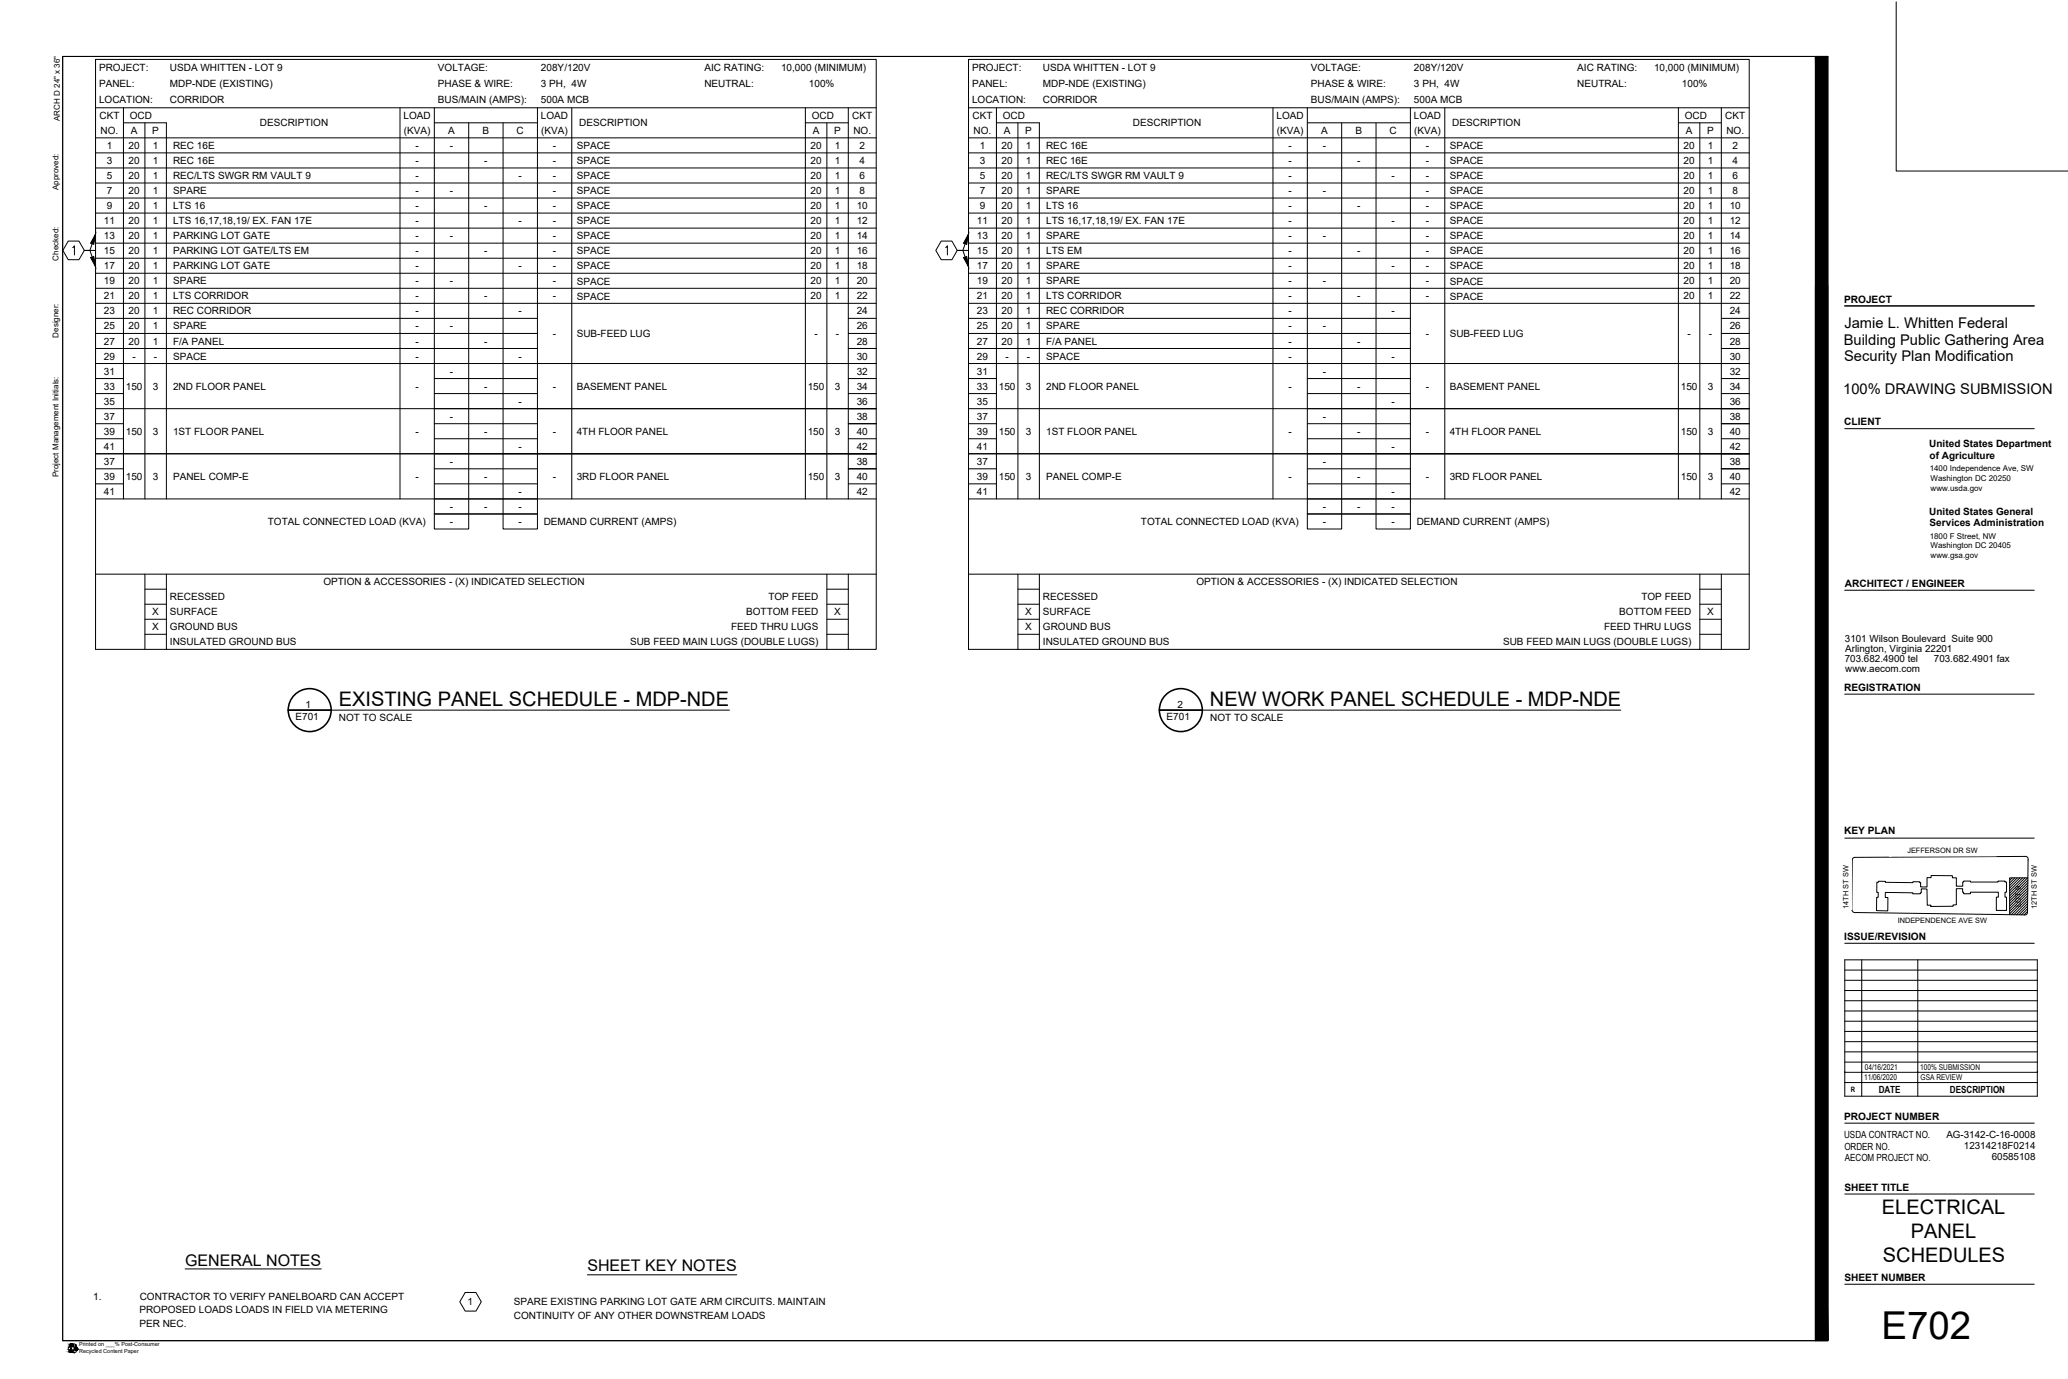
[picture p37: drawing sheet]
<svg xmlns="http://www.w3.org/2000/svg" width="914mm" height="610mm" viewBox="0 0 914 610" stroke-linecap="round" stroke-linejoin="round" font-family="sans-serif">
<defs><g id="words">
<text font-size="17" x="831.9" y="592.1">E702</text>
<g font-size="8.8">
<text x="149.8" y="312.1">EXISTING PANEL SCHEDULE - MDP-NDE</text>
<text x="535" y="312.1">NEW WORK PANEL SCHEDULE - MDP-NDE</text>
<text x="832.1" y="536.5">ELECTRICAL</text>
<text x="844.9" y="547.1">PANEL</text>
<text x="832.6" y="557.7">SCHEDULES</text>
</g>
<g font-size="7.1">
<text x="81.9" y="559.5">GENERAL NOTES</text>
<text x="259.7" y="562">SHEET KEY NOTES</text>
</g>
<g font-size="6.5">
<text x="815.5" y="145">Jamie L. Whitten Federal</text>
<text x="815.2" y="152.3">Building Public Gathering Area</text>
<text x="815.4" y="159.6">Security Plan Modification</text>
<text x="815" y="174.2">100% DRAWING SUBMISSION</text>
</g>
<g font-size="4.5">
<text x="815.4" y="133.8">PROJECT</text>
<text x="815.5" y="188">CLIENT</text>
<text x="815.7" y="259.4">ARCHITECT / ENGINEER</text>
<text x="815.4" y="305.4">REGISTRATION</text>
<text x="815.4" y="368.9">KEY PLAN</text>
<text x="815.5" y="415.5">ISSUE/REVISION</text>
<text x="815.4" y="495">PROJECT NUMBER</text>
<text x="815.5" y="526.3">SHEET TITLE</text>
<text x="815.5" y="566.2">SHEET NUMBER</text>
</g>
<g font-size="4.4">
<text x="43.8" y="31.4">PROJECT:</text>
<text x="75.1" y="31.4">USDA WHITTEN - LOT 9</text>
<text x="193.6" y="31.4">VOLTAGE:</text>
<text x="239.2" y="31.4">208Y/120V</text>
<text x="311.4" y="31.4">AIC RATING:</text>
<text x="345.3" y="31.4">10,000 (MINIMUM)</text>
<text x="429.8" y="31.4">PROJECT:</text>
<text x="461.2" y="31.4">USDA WHITTEN - LOT 9</text>
<text x="579.6" y="31.4">VOLTAGE:</text>
<text x="625.2" y="31.4">208Y/120V</text>
<text x="697.4" y="31.4">AIC RATING:</text>
<text x="731.4" y="31.4">10,000 (MINIMUM)</text>
<text x="43.8" y="38.5">PANEL:</text>
<text x="75.1" y="38.5">MDP-NDE (EXISTING)</text>
<text x="193.6" y="38.5">PHASE &amp; WIRE:</text>
<text x="239.2" y="38.5">3 PH, 4W</text>
<text x="311.4" y="38.5">NEUTRAL:</text>
<text x="357.7" y="38.5">100%</text>
<text x="429.8" y="38.5">PANEL:</text>
<text x="461.2" y="38.5">MDP-NDE (EXISTING)</text>
<text x="579.6" y="38.5">PHASE &amp; WIRE:</text>
<text x="625.2" y="38.5">3 PH, 4W</text>
<text x="697.4" y="38.5">NEUTRAL:</text>
<text x="743.7" y="38.5">100%</text>
<text x="43.8" y="45.7">LOCATION:</text>
<text x="75.1" y="45.7">CORRIDOR</text>
<text x="193.6" y="45.7">BUS/MAIN (AMPS):</text>
<text x="239.2" y="45.7">500A MCB</text>
<text x="429.8" y="45.7">LOCATION:</text>
<text x="461.2" y="45.7">CORRIDOR</text>
<text x="579.6" y="45.7">BUS/MAIN (AMPS):</text>
<text x="625.2" y="45.7">500A MCB</text>
<text x="44" y="52.6">CKT</text>
<text x="57.4" y="52.6">OCD</text>
<text x="178.4" y="52.6">LOAD</text>
<text x="239.2" y="52.6">LOAD</text>
<text x="358.9" y="52.6">OCD</text>
<text x="376.9" y="52.6">CKT</text>
<text x="430" y="52.6">CKT</text>
<text x="443.4" y="52.6">OCD</text>
<text x="564.4" y="52.6">LOAD</text>
<text x="625.2" y="52.6">LOAD</text>
<text x="744.9" y="52.6">OCD</text>
<text x="762.8" y="52.6">CKT</text>
<text x="44.5" y="59.2">NO.</text>
<text x="57.8" y="59.2">A</text>
<text x="67.4" y="59.2">P</text>
<text x="115" y="55.9">DESCRIPTION</text>
<text x="178.6" y="59.2">(KVA)</text>
<text x="198.2" y="59.2">A</text>
<text x="213.4" y="59.2">B</text>
<text x="228.4" y="59.2">C</text>
<text x="239.3" y="59.2">(KVA)</text>
<text x="256.1" y="55.9">DESCRIPTION</text>
<text x="359.4" y="59.2">A</text>
<text x="368.9" y="59.2">P</text>
<text x="377.3" y="59.2">NO.</text>
<text x="430.5" y="59.2">NO.</text>
<text x="443.9" y="59.2">A</text>
<text x="453.3" y="59.2">P</text>
<text x="501" y="55.9">DESCRIPTION</text>
<text x="564.6" y="59.2">(KVA)</text>
<text x="584.2" y="59.2">A</text>
<text x="599.4" y="59.2">B</text>
<text x="614.4" y="59.2">C</text>
<text x="625.3" y="59.2">(KVA)</text>
<text x="642.1" y="55.9">DESCRIPTION</text>
<text x="745.4" y="59.2">A</text>
<text x="754.9" y="59.2">P</text>
<text x="763.3" y="59.2">NO.</text>
<text x="47.2" y="65.8">1</text>
<text x="56.9" y="65.8">20</text>
<text x="67.6" y="65.8">1</text>
<text x="76.5" y="65.8">REC 16E</text>
<text x="183.7" y="65.8">-</text>
<text x="198.9" y="65.8">-</text>
<text x="244.5" y="65.8">-</text>
<text x="255" y="66">SPACE</text>
<text x="358.4" y="65.8">20</text>
<text x="369.1" y="65.8">1</text>
<text x="380" y="65.8">2</text>
<text x="433.2" y="65.8">1</text>
<text x="442.9" y="65.8">20</text>
<text x="453.6" y="65.8">1</text>
<text x="462.6" y="65.8">REC 16E</text>
<text x="569.7" y="65.8">-</text>
<text x="584.9" y="65.8">-</text>
<text x="630.5" y="65.8">-</text>
<text x="641" y="66">SPACE</text>
<text x="744.4" y="65.8">20</text>
<text x="755.1" y="65.8">1</text>
<text x="766" y="65.8">2</text>
<text x="47.2" y="72.5">3</text>
<text x="56.9" y="72.5">20</text>
<text x="67.6" y="72.5">1</text>
<text x="76.5" y="72.5">REC 16E</text>
<text x="183.7" y="72.5">-</text>
<text x="214.1" y="72.5">-</text>
<text x="244.5" y="72.5">-</text>
<text x="255" y="72.5">SPACE</text>
<text x="358.4" y="72.5">20</text>
<text x="369.1" y="72.5">1</text>
<text x="380" y="72.5">4</text>
<text x="433.2" y="72.5">3</text>
<text x="442.9" y="72.5">20</text>
<text x="453.6" y="72.5">1</text>
<text x="462.6" y="72.5">REC 16E</text>
<text x="569.7" y="72.5">-</text>
<text x="600.1" y="72.5">-</text>
<text x="630.5" y="72.5">-</text>
<text x="641" y="72.5">SPACE</text>
<text x="744.4" y="72.5">20</text>
<text x="755.1" y="72.5">1</text>
<text x="766" y="72.5">4</text>
<text x="47.2" y="79.1">5</text>
<text x="56.9" y="79.1">20</text>
<text x="67.6" y="79.1">1</text>
<text x="76.5" y="79.1">REC/LTS SWGR RM VAULT 9</text>
<text x="183.7" y="79.1">-</text>
<text x="229.3" y="79.1">-</text>
<text x="244.5" y="79.1">-</text>
<text x="255" y="79.2">SPACE</text>
<text x="358.4" y="79.1">20</text>
<text x="369.1" y="79.1">1</text>
<text x="380" y="79.1">6</text>
<text x="433.2" y="79.1">5</text>
<text x="442.9" y="79.1">20</text>
<text x="453.6" y="79.1">1</text>
<text x="462.6" y="79.1">REC/LTS SWGR RM VAULT 9</text>
<text x="569.7" y="79.1">-</text>
<text x="615.3" y="79.1">-</text>
<text x="630.5" y="79.1">-</text>
<text x="641" y="79.2">SPACE</text>
<text x="744.4" y="79.1">20</text>
<text x="755.1" y="79.1">1</text>
<text x="766" y="79.1">6</text>
<text x="47.2" y="85.8">7</text>
<text x="56.9" y="85.8">20</text>
<text x="67.6" y="85.8">1</text>
<text x="76.5" y="85.8">SPARE</text>
<text x="183.7" y="85.8">-</text>
<text x="198.9" y="85.8">-</text>
<text x="244.5" y="85.8">-</text>
<text x="255" y="85.9">SPACE</text>
<text x="358.4" y="85.8">20</text>
<text x="369.1" y="85.8">1</text>
<text x="380" y="85.8">8</text>
<text x="433.2" y="85.8">7</text>
<text x="442.9" y="85.8">20</text>
<text x="453.6" y="85.8">1</text>
<text x="462.6" y="85.8">SPARE</text>
<text x="569.7" y="85.8">-</text>
<text x="584.9" y="85.8">-</text>
<text x="630.5" y="85.8">-</text>
<text x="641" y="85.9">SPACE</text>
<text x="744.4" y="85.8">20</text>
<text x="755.1" y="85.8">1</text>
<text x="766" y="85.8">8</text>
<text x="47.2" y="92.5">9</text>
<text x="56.9" y="92.5">20</text>
<text x="67.6" y="92.5">1</text>
<text x="76.5" y="92.5">LTS 16</text>
<text x="183.7" y="92.5">-</text>
<text x="214.1" y="92.5">-</text>
<text x="244.5" y="92.5">-</text>
<text x="255" y="92.5">SPACE</text>
<text x="358.4" y="92.5">20</text>
<text x="369.1" y="92.5">1</text>
<text x="378.8" y="92.5">10</text>
<text x="433.2" y="92.5">9</text>
<text x="442.9" y="92.5">20</text>
<text x="453.6" y="92.5">1</text>
<text x="462.6" y="92.5">LTS 16</text>
<text x="569.7" y="92.5">-</text>
<text x="600.1" y="92.5">-</text>
<text x="630.5" y="92.5">-</text>
<text x="641" y="92.5">SPACE</text>
<text x="744.4" y="92.5">20</text>
<text x="755.1" y="92.5">1</text>
<text x="764.8" y="92.5">10</text>
<text x="46" y="99.1">11</text>
<text x="56.9" y="99.1">20</text>
<text x="67.6" y="99.1">1</text>
<text x="76.5" y="99.1">LTS 16,17,18,19/ EX. FAN 17E</text>
<text x="183.7" y="99.1">-</text>
<text x="229.3" y="99.1">-</text>
<text x="244.5" y="99.1">-</text>
<text x="255" y="99.2">SPACE</text>
<text x="358.4" y="99.1">20</text>
<text x="369.1" y="99.1">1</text>
<text x="378.8" y="99.1">12</text>
<text x="431.9" y="99.1">11</text>
<text x="442.9" y="99.1">20</text>
<text x="453.6" y="99.1">1</text>
<text x="462.6" y="99.1">LTS 16,17,18,19/ EX. FAN 17E</text>
<text x="569.7" y="99.1">-</text>
<text x="615.3" y="99.1">-</text>
<text x="630.5" y="99.1">-</text>
<text x="641" y="99.2">SPACE</text>
<text x="744.4" y="99.1">20</text>
<text x="755.1" y="99.1">1</text>
<text x="764.8" y="99.1">12</text>
<text x="46" y="105.7">13</text>
<text x="56.9" y="105.7">20</text>
<text x="67.6" y="105.7">1</text>
<text x="76.5" y="105.7">PARKING LOT GATE</text>
<text x="183.7" y="105.7">-</text>
<text x="198.9" y="105.7">-</text>
<text x="244.5" y="105.7">-</text>
<text x="255" y="105.8">SPACE</text>
<text x="358.4" y="105.7">20</text>
<text x="369.1" y="105.7">1</text>
<text x="378.8" y="105.7">14</text>
<text x="431.9" y="105.7">13</text>
<text x="442.9" y="105.7">20</text>
<text x="453.6" y="105.7">1</text>
<text x="462.6" y="105.7">SPARE</text>
<text x="569.7" y="105.7">-</text>
<text x="584.9" y="105.7">-</text>
<text x="630.5" y="105.7">-</text>
<text x="641" y="105.8">SPACE</text>
<text x="744.4" y="105.7">20</text>
<text x="755.1" y="105.7">1</text>
<text x="764.8" y="105.7">14</text>
<text x="46" y="112.4">15</text>
<text x="56.9" y="112.4">20</text>
<text x="67.6" y="112.4">1</text>
<text x="76.5" y="112.4">PARKING LOT GATE/LTS EM</text>
<text x="183.7" y="112.4">-</text>
<text x="214.1" y="112.4">-</text>
<text x="244.5" y="112.4">-</text>
<text x="255" y="112.5">SPACE</text>
<text x="358.4" y="112.4">20</text>
<text x="369.1" y="112.4">1</text>
<text x="378.8" y="112.4">16</text>
<text x="431.9" y="112.4">15</text>
<text x="442.9" y="112.4">20</text>
<text x="453.6" y="112.4">1</text>
<text x="462.6" y="112.4">LTS EM</text>
<text x="569.7" y="112.4">-</text>
<text x="600.1" y="112.4">-</text>
<text x="630.5" y="112.4">-</text>
<text x="641" y="112.5">SPACE</text>
<text x="744.4" y="112.4">20</text>
<text x="755.1" y="112.4">1</text>
<text x="764.8" y="112.4">16</text>
<text x="46" y="119.1">17</text>
<text x="56.9" y="119.1">20</text>
<text x="67.6" y="119.1">1</text>
<text x="76.5" y="119.1">PARKING LOT GATE</text>
<text x="183.7" y="119.1">-</text>
<text x="229.3" y="119.1">-</text>
<text x="244.5" y="119.1">-</text>
<text x="255" y="119.1">SPACE</text>
<text x="358.4" y="119.1">20</text>
<text x="369.1" y="119.1">1</text>
<text x="378.8" y="119.1">18</text>
<text x="431.9" y="119.1">17</text>
<text x="442.9" y="119.1">20</text>
<text x="453.6" y="119.1">1</text>
<text x="462.6" y="119.1">SPARE</text>
<text x="569.7" y="119.1">-</text>
<text x="615.3" y="119.1">-</text>
<text x="630.5" y="119.1">-</text>
<text x="641" y="119.1">SPACE</text>
<text x="744.4" y="119.1">20</text>
<text x="755.1" y="119.1">1</text>
<text x="764.8" y="119.1">18</text>
<text x="46" y="125.7">19</text>
<text x="56.9" y="125.7">20</text>
<text x="67.6" y="125.7">1</text>
<text x="76.5" y="125.7">SPARE</text>
<text x="183.7" y="125.7">-</text>
<text x="198.9" y="125.7">-</text>
<text x="244.5" y="125.7">-</text>
<text x="255" y="125.8">SPACE</text>
<text x="358.4" y="125.7">20</text>
<text x="369.1" y="125.7">1</text>
<text x="378.8" y="125.7">20</text>
<text x="431.9" y="125.7">19</text>
<text x="442.9" y="125.7">20</text>
<text x="453.6" y="125.7">1</text>
<text x="462.6" y="125.7">SPARE</text>
<text x="569.7" y="125.7">-</text>
<text x="584.9" y="125.7">-</text>
<text x="630.5" y="125.7">-</text>
<text x="641" y="125.8">SPACE</text>
<text x="744.4" y="125.7">20</text>
<text x="755.1" y="125.7">1</text>
<text x="764.8" y="125.7">20</text>
<text x="46" y="132.4">21</text>
<text x="56.9" y="132.4">20</text>
<text x="67.6" y="132.4">1</text>
<text x="76.5" y="132.4">LTS CORRIDOR</text>
<text x="183.7" y="132.4">-</text>
<text x="214.1" y="132.4">-</text>
<text x="244.5" y="132.4">-</text>
<text x="255" y="132.4">SPACE</text>
<text x="358.4" y="132.4">20</text>
<text x="369.1" y="132.4">1</text>
<text x="378.8" y="132.4">22</text>
<text x="431.9" y="132.4">21</text>
<text x="442.9" y="132.4">20</text>
<text x="453.6" y="132.4">1</text>
<text x="462.6" y="132.4">LTS CORRIDOR</text>
<text x="569.7" y="132.4">-</text>
<text x="600.1" y="132.4">-</text>
<text x="630.5" y="132.4">-</text>
<text x="641" y="132.4">SPACE</text>
<text x="744.4" y="132.4">20</text>
<text x="755.1" y="132.4">1</text>
<text x="764.8" y="132.4">22</text>
<text x="46" y="139">23</text>
<text x="56.9" y="139">20</text>
<text x="67.6" y="139">1</text>
<text x="76.5" y="139">REC CORRIDOR</text>
<text x="183.7" y="139">-</text>
<text x="229.3" y="139">-</text>
<text x="378.8" y="139">24</text>
<text x="431.9" y="139">23</text>
<text x="442.9" y="139">20</text>
<text x="453.6" y="139">1</text>
<text x="462.6" y="139">REC CORRIDOR</text>
<text x="569.7" y="139">-</text>
<text x="615.3" y="139">-</text>
<text x="764.8" y="139">24</text>
<text x="46" y="145.6">25</text>
<text x="56.9" y="145.6">20</text>
<text x="67.6" y="145.6">1</text>
<text x="76.5" y="145.6">SPARE</text>
<text x="183.7" y="145.6">-</text>
<text x="198.9" y="145.6">-</text>
<text x="244.5" y="149">-</text>
<text x="255" y="149.1">SUB-FEED LUG</text>
<text x="360.1" y="149">-</text>
<text x="369.6" y="149">-</text>
<text x="378.8" y="145.6">26</text>
<text x="431.9" y="145.6">25</text>
<text x="442.9" y="145.6">20</text>
<text x="453.6" y="145.6">1</text>
<text x="462.6" y="145.6">SPARE</text>
<text x="569.7" y="145.6">-</text>
<text x="584.9" y="145.6">-</text>
<text x="630.5" y="149">-</text>
<text x="641" y="149.1">SUB-FEED LUG</text>
<text x="746.1" y="149">-</text>
<text x="755.6" y="149">-</text>
<text x="764.8" y="145.6">26</text>
<text x="46" y="152.3">27</text>
<text x="56.9" y="152.3">20</text>
<text x="67.6" y="152.3">1</text>
<text x="76.5" y="152.3">F/A PANEL</text>
<text x="183.7" y="152.3">-</text>
<text x="214.1" y="152.3">-</text>
<text x="378.8" y="152.3">28</text>
<text x="431.9" y="152.3">27</text>
<text x="442.9" y="152.3">20</text>
<text x="453.6" y="152.3">1</text>
<text x="462.6" y="152.3">F/A PANEL</text>
<text x="569.7" y="152.3">-</text>
<text x="600.1" y="152.3">-</text>
<text x="764.8" y="152.3">28</text>
<text x="46" y="159">29</text>
<text x="58.6" y="159">-</text>
<text x="68.1" y="159">-</text>
<text x="76.5" y="159">SPACE</text>
<text x="183.7" y="159">-</text>
<text x="229.3" y="159">-</text>
<text x="378.8" y="159">30</text>
<text x="431.9" y="159">29</text>
<text x="444.6" y="159">-</text>
<text x="454.1" y="159">-</text>
<text x="462.6" y="159">SPACE</text>
<text x="569.7" y="159">-</text>
<text x="615.3" y="159">-</text>
<text x="764.8" y="159">30</text>
<text x="46" y="165.6">31</text>
<text x="198.9" y="165.6">-</text>
<text x="378.8" y="165.6">32</text>
<text x="431.9" y="165.6">31</text>
<text x="584.9" y="165.6">-</text>
<text x="764.8" y="165.6">32</text>
<text x="46" y="172.3">33</text>
<text x="55.6" y="172.3">150</text>
<text x="67.6" y="172.3">3</text>
<text x="76.5" y="172.3">2ND FLOOR PANEL</text>
<text x="183.7" y="172.3">-</text>
<text x="214.1" y="172.3">-</text>
<text x="244.5" y="172.3">-</text>
<text x="255" y="172.3">BASEMENT PANEL</text>
<text x="357.2" y="172.3">150</text>
<text x="369.1" y="172.3">3</text>
<text x="378.8" y="172.3">34</text>
<text x="431.9" y="172.3">33</text>
<text x="441.6" y="172.3">150</text>
<text x="453.6" y="172.3">3</text>
<text x="462.6" y="172.3">2ND FLOOR PANEL</text>
<text x="569.7" y="172.3">-</text>
<text x="600.1" y="172.3">-</text>
<text x="630.5" y="172.3">-</text>
<text x="641" y="172.3">BASEMENT PANEL</text>
<text x="743.2" y="172.3">150</text>
<text x="755.1" y="172.3">3</text>
<text x="764.8" y="172.3">34</text>
<text x="46" y="178.9">35</text>
<text x="229.3" y="178.9">-</text>
<text x="378.8" y="178.9">36</text>
<text x="431.9" y="178.9">35</text>
<text x="615.3" y="178.9">-</text>
<text x="764.8" y="178.9">36</text>
<text x="46" y="185.5">37</text>
<text x="198.9" y="185.5">-</text>
<text x="378.8" y="185.5">38</text>
<text x="431.9" y="185.5">37</text>
<text x="584.9" y="185.5">-</text>
<text x="764.8" y="185.5">38</text>
<text x="46" y="192.2">39</text>
<text x="55.6" y="192.2">150</text>
<text x="67.6" y="192.2">3</text>
<text x="76.5" y="192.2">1ST FLOOR PANEL</text>
<text x="183.7" y="192.2">-</text>
<text x="214.1" y="192.2">-</text>
<text x="244.5" y="192.2">-</text>
<text x="255" y="192.3">4TH FLOOR PANEL</text>
<text x="357.2" y="192.2">150</text>
<text x="369.1" y="192.2">3</text>
<text x="378.8" y="192.2">40</text>
<text x="431.9" y="192.2">39</text>
<text x="441.6" y="192.2">150</text>
<text x="453.6" y="192.2">3</text>
<text x="462.6" y="192.2">1ST FLOOR PANEL</text>
<text x="569.7" y="192.2">-</text>
<text x="600.1" y="192.2">-</text>
<text x="630.5" y="192.2">-</text>
<text x="641" y="192.3">4TH FLOOR PANEL</text>
<text x="743.2" y="192.2">150</text>
<text x="755.1" y="192.2">3</text>
<text x="764.8" y="192.2">40</text>
<text x="853.1" y="197.8">United States Department</text>
<text x="46" y="198.9">41</text>
<text x="229.3" y="198.9">-</text>
<text x="378.8" y="198.9">42</text>
<text x="431.9" y="198.9">41</text>
<text x="615.3" y="198.9">-</text>
<text x="764.8" y="198.9">42</text>
<text x="853.2" y="202.8">of Agriculture</text>
<text x="46" y="205.5">37</text>
<text x="198.9" y="205.5">-</text>
<text x="378.8" y="205.5">38</text>
<text x="431.9" y="205.5">37</text>
<text x="584.9" y="205.5">-</text>
<text x="764.8" y="205.5">38</text>
<text x="46" y="212.2">39</text>
<text x="55.6" y="212.2">150</text>
<text x="67.6" y="212.2">3</text>
<text x="76.5" y="212.2">PANEL COMP-E</text>
<text x="183.7" y="212.2">-</text>
<text x="214.1" y="212.2">-</text>
<text x="244.5" y="212.2">-</text>
<text x="255" y="212.2">3RD FLOOR PANEL</text>
<text x="357.2" y="212.2">150</text>
<text x="369.1" y="212.2">3</text>
<text x="378.8" y="212.2">40</text>
<text x="431.9" y="212.2">39</text>
<text x="441.6" y="212.2">150</text>
<text x="453.6" y="212.2">3</text>
<text x="462.6" y="212.2">PANEL COMP-E</text>
<text x="569.7" y="212.2">-</text>
<text x="600.1" y="212.2">-</text>
<text x="630.5" y="212.2">-</text>
<text x="641" y="212.2">3RD FLOOR PANEL</text>
<text x="743.2" y="212.2">150</text>
<text x="755.1" y="212.2">3</text>
<text x="764.8" y="212.2">40</text>
<text x="46" y="218.8">41</text>
<text x="229.3" y="218.8">-</text>
<text x="378.8" y="218.8">42</text>
<text x="431.9" y="218.8">41</text>
<text x="615.3" y="218.8">-</text>
<text x="764.8" y="218.8">42</text>
<text x="198.9" y="225.5">-</text>
<text x="214.1" y="225.5">-</text>
<text x="229.3" y="225.5">-</text>
<text x="584.9" y="225.5">-</text>
<text x="600.1" y="225.5">-</text>
<text x="615.3" y="225.5">-</text>
<text x="853.1" y="227.6">United States General</text>
<text x="118.5" y="232.1">TOTAL CONNECTED LOAD (KVA)</text>
<text x="198.9" y="232.1">-</text>
<text x="229.3" y="232.1">-</text>
<text x="240.4" y="232.1">DEMAND CURRENT (AMPS)</text>
<text x="504.5" y="232.1">TOTAL CONNECTED LOAD (KVA)</text>
<text x="584.9" y="232.1">-</text>
<text x="615.3" y="232.1">-</text>
<text x="626.5" y="232.1">DEMAND CURRENT (AMPS)</text>
<text x="853.2" y="232.6">Services Administration</text>
<text x="143" y="258.7">OPTION &amp; ACCESSORIES - (X) INDICATED SELECTION</text>
<text x="529" y="258.7">OPTION &amp; ACCESSORIES - (X) INDICATED SELECTION</text>
<text x="75.1" y="265.4">RECESSED</text>
<text x="339.8" y="265.4">TOP FEED</text>
<text x="461.2" y="265.4">RECESSED</text>
<text x="725.8" y="265.4">TOP FEED</text>
<text x="67.4" y="272">X</text>
<text x="75.1" y="272">SURFACE</text>
<text x="329.9" y="272">BOTTOM FEED</text>
<text x="368.9" y="272">X</text>
<text x="453.3" y="272">X</text>
<text x="461.2" y="272">SURFACE</text>
<text x="716" y="272">BOTTOM FEED</text>
<text x="754.9" y="272">X</text>
<text x="67.4" y="278.7">X</text>
<text x="75.1" y="278.7">GROUND BUS</text>
<text x="323.3" y="278.7">FEED THRU LUGS</text>
<text x="453.3" y="278.7">X</text>
<text x="461.2" y="278.7">GROUND BUS</text>
<text x="709.3" y="278.7">FEED THRU LUGS</text>
<text x="75.1" y="285.3">INSULATED GROUND BUS</text>
<text x="278.6" y="285.3">SUB FEED MAIN LUGS (DOUBLE LUGS)</text>
<text x="461.2" y="285.3">INSULATED GROUND BUS</text>
<text x="664.6" y="285.3">SUB FEED MAIN LUGS (DOUBLE LUGS)</text>
<text x="815.7" y="283.6">3101 Wilson Boulevard Suite 900</text>
<text x="815.7" y="292.8">703.682.4900 tel</text>
<text x="815.9" y="288.1">Arlington, Virginia 22201</text>
<text x="855.1" y="292.8">703.682.4901 fax</text>
<text x="815.9" y="297">www.aecom.com</text>
<text x="135.1" y="312.8">1</text>
<text x="520.7" y="312.8">2</text>
<text x="130.7" y="318.2">E701</text>
<text x="149.9" y="318.9">NOT TO SCALE</text>
<text x="515.9" y="318.2">E701</text>
<text x="535.1" y="318.9">NOT TO SCALE</text>
<text x="830.7" y="483.2">DATE</text>
<text x="862.2" y="483.2">DESCRIPTION</text>
<text x="815.4" y="503.2">USDA CONTRACT NO.</text>
<text x="860.6" y="503.2">AG-3142-C-16-0008</text>
<text x="815.5" y="508.2">ORDER NO.</text>
<text x="868.4" y="508.1">12314218F0214</text>
<text x="815.7" y="513.2">AECOM PROJECT NO.</text>
<text x="880.7" y="513">60585108</text>
<text x="41.2" y="574.5">1.</text>
<text x="61.8" y="574.5">CONTRACTOR TO VERIFY PANELBOARD CAN ACCEPT</text>
<text x="61.6" y="580.5">PROPOSED LOADS LOADS IN FIELD VIA METERING</text>
<text x="206.7" y="577.1">1</text>
<text x="227.2" y="577.1">SPARE EXISTING PARKING LOT GATE ARM CIRCUITS. MAINTAIN</text>
<text x="61.6" y="586.4">PER NEC.</text>
<text x="227.2" y="583.1">CONTINUITY OF ANY OTHER DOWNSTREAM LOADS</text>
</g>
<g font-size="3.5">
<text x="26.4" y="53.4" transform="rotate(-90 26.4 53.4)">ARCH D 24&quot; x 36&quot;</text>
<text x="25.9" y="83.9" transform="rotate(-90 25.9 83.9)">Approved:</text>
<text x="25.9" y="115.2" transform="rotate(-90 25.9 115.2)">Checked:</text>
<text x="25.9" y="149.2" transform="rotate(-90 25.9 149.2)">Designer:</text>
<text x="853.3" y="208.2">1400 Independence Ave, SW</text>
<text x="25.9" y="210.9" transform="rotate(-90 25.9 210.9)">Project Management Initials:</text>
<text x="853.6" y="212.5">Washington DC 20250</text>
<text x="853.7" y="216.8">www.usda.gov</text>
<text x="853.3" y="238.1">1800 F Street, NW</text>
<text x="853.6" y="242.4">Washington DC 20405</text>
<text x="853.7" y="246.8">www.gsa.gov</text>
<text x="824.6" y="472.9">04/16/2021</text>
<text x="849.1" y="473">100% SUBMISSION</text>
<text x="824.3" y="477.5">11/06/2020</text>
<text x="849.2" y="477.5">GSA REVIEW</text>
</g>
<g font-size="3.3">
<text x="843.4" y="377">JEFFERSON DR SW</text>
<text x="817.3" y="401.8" transform="rotate(-90 817.3 401.8)">14TH ST SW</text>
<text x="893.6" y="400.8" transform="rotate(-90 893.6 400.8)">LOT 9</text>
<text x="900.7" y="401.8" transform="rotate(-90 900.7 401.8)">12TH ST SW</text>
<text x="839.1" y="408">INDEPENDENCE AVE SW</text>
<text x="818.4" y="482.7">R</text>
</g>
<g font-size="2.4">
<text x="35" y="598.2">Recycled Content Paper</text>
<text x="35" y="595.2">Printed on ___% Post-Consumer</text>
</g>
</g></defs>
<!-- layer: E-LINE-MEDM -->
<g fill="none" stroke="#000" stroke-width=".44">
<path d="M42.2 26.3h345.2v260.8h-345.2zM428.2 26.3h345.3v260.8h-345.3zM42.2 47.6h345.2M54.6 54.3h19v166.3M54.6 47.6v173M64.1 54.3v166.3M176.9 47.6v173M192 47.6v186.2h15.2v-179.5M192 54.3h45.6M237.6 47.6v186.2h-15.2v-179.5M252.8 47.6v173M356.1 54.3h19"/>
<path d="M356.1 47.6v173M365.6 54.3v166.3M375.1 47.6v173M428.2 47.6h345.3M440.6 54.3h19v166.3M440.6 47.6v173M450.1 54.3v166.3M562.9 47.6v173M578.1 47.6v186.2h15.1v-179.5M578.1 54.3h45.5M623.6 47.6v186.2h-15.2v-179.5M638.8 47.6v173"/>
<path d="M742.1 54.3h19M742.1 47.6v173M751.6 54.3v166.3M761.1 47.6v173M42.2 60.9h345.2M42.2 67.6h345.2M42.2 74.3h345.2M428.2 60.9h345.3M428.2 67.6h345.3M428.2 74.3h345.3M42.2 80.9h345.2M42.2 87.5h345.2"/>
<path d="M42.2 94.2h345.2M428.2 80.9h345.3M428.2 87.5h345.3M428.2 94.2h345.3M42.2 100.8h345.2M42.2 107.5h345.2M42.2 114.2h345.2M428.2 100.8h345.3M428.2 107.5h345.3M428.2 114.2h345.3M42.2 120.8h345.2M42.2 127.4h345.2"/>
<path d="M42.2 134.1h345.2M428.2 120.8h345.3M428.2 127.4h345.3M428.2 134.1h345.3M42.2 154.1h195.4M42.2 140.7h195.4M42.2 147.4h195.4M375.1 140.7h12.3M375.1 147.4h12.3M375.1 154.1h12.3M428.2 154.1h195.4M428.2 140.7h195.4"/>
<path d="M428.2 147.4h195.4M761.1 140.7h12.4M761.1 147.4h12.4M761.1 154.1h12.4M42.2 160.7h345.2M42.2 167.3h12.4M42.2 174h12.4M192 167.3h45.6M192 174h45.6M375.1 167.3h12.3M375.1 174h12.3M428.2 160.7h345.3"/>
<path d="M428.2 167.3h12.4M428.2 174h12.4M578.1 167.3h45.5M578.1 174h45.5M761.1 167.3h12.4M761.1 174h12.4M42.2 180.7h345.2M42.2 187.3h12.4M42.2 194h12.4M192 187.3h45.6M192 194h45.6M375.1 187.3h12.3"/>
<path d="M375.1 194h12.3M428.2 180.7h345.3M428.2 187.3h12.4M428.2 194h12.4M578.1 187.3h45.5M578.1 194h45.5M761.1 187.3h12.4M761.1 194h12.4M42.2 200.6h345.2M42.2 207.2h12.4M42.2 213.9h12.4M192 207.2h45.6"/>
<path d="M192 213.9h45.6M375.1 207.2h12.3M375.1 213.9h12.3M428.2 200.6h345.3M428.2 207.2h12.4M428.2 213.9h12.4M578.1 207.2h45.5M578.1 213.9h45.5M761.1 207.2h12.4M761.1 213.9h12.4M42.2 220.6h345.2M192 227.2h45.6"/>
<path d="M428.2 220.6h345.3M578.1 227.2h45.5M42.2 253.8h345.2M64.1 253.8v33.3M73.6 253.8v33.3M365.6 253.8v33.3M375.1 253.8v33.3M428.2 253.8h345.3M450.1 253.8v33.3M459.6 253.8v33.3M751.6 253.8v33.3M761.1 253.8v33.3"/>
<path d="M64.1 260.5h9.5M64.1 267.1h9.5M64.1 273.7h9.5M365.6 260.5h9.5M365.6 267.1h9.5M365.6 273.7h9.5M450.1 260.5h9.5M450.1 267.1h9.5M450.1 273.7h9.5M751.6 260.5h9.5M751.6 267.1h9.5M751.6 273.7h9.5"/>
<path d="M64.1 280.4h9.5M365.6 280.4h9.5M450.1 280.4h9.5M751.6 280.4h9.5"/>
</g>
<!-- layer: ARCH_D_title_block_Sheet|A-ANNO-NOTE -->
<g fill="#000" stroke="#000" stroke-width=".44">
<path d="M31.1 594.6h1.2l-.3 .4zM31.5 594.1h.4zM31.5 594h.3zM32.9 595.9l.9-.6 .3 .6z"/>
<path d="M31.1 594.6l-.3 .4h1.2zM30.8 595h1.2l-.3 .5z"/>
<path d="M31.5 594h.3zM31.5 594h.3z"/>
<path d="M31.5 594l.4 .1zM31.5 594.1h.4zM31.4 594.1h.5z"/>
<path d="M31.4 594.1h.6zM31.4 594.1h.6zM31.4 594.1h.6zM31.4 594.1h.6z"/>
<path d="M31.4 594.1l.6 .1zM31.4 594.1l.6 .1z"/>
<path d="M31.3 594.2h.7zM31.3 594.2h.7z"/>
<path d="M31.3 594.2l.8 .1zM31.3 594.2l.8 .1z"/>
<path d="M30.9 596.8l1.1 .3v-.3zM30.9 596.8l1.1 .3h-1.2z"/>
<path d="M30.8 597.1l1.2 .1zM30.8 597.1l1.2 .1z"/>
<path d="M30.7 597.2l1.3 .1zM30.7 597.2l1.3 .1z"/>
<path d="M30.7 597.3l1.3 .1zM30.7 597.3l1.3 .1z"/>
<path d="M30.7 597.4l1.3 .1zM30.7 597.4l1.3 .1z"/>
<path d="M30.7 597.5h1.3zM30.7 597.5h1.3z"/>
<path d="M30.7 597.5l1.3 .1zM30.7 597.5l1.3 .1z"/>
<path d="M30.8 597.6l1.2 .1zM30.8 597.6l1.2 .1z"/>
<path d="M30.8 597.7h1.2zM30.8 597.7h1.2z"/>
<path d="M30.9 597.7l1.1 .1zM30.9 597.7l1.1 .1z"/>
<path d="M31 597.8h1zM31 597.8h1z"/>
<path d="M31.1 597.8h.9zM31.1 597.8h.9z"/>
<path d="M31.2 594.3h.9zM31.2 594.3h.9z"/>
<path d="M31.2 594.3l1.1 .3-.2-.3zM31.2 594.3l1.1 .3h-1.2z"/>
<path d="M33.5 596.8h.4zM33.5 596.8h.4zM33.5 596.8h.5z"/>
<path d="M33.5 596.8h.5zM33.5 596.8h.5z"/>
<path d="M33.5 596.8h.6zM33.5 596.8h.5z"/>
<path d="M32.9 595.9l1.4 .2zM32.9 595.9l1.4 .2z"/>
<path d="M33.4 596.7h.8zM33.4 596.7l.7 .1z"/>
<path d="M33.4 596.6h.9zM33.4 596.6l.8 .1z"/>
<path d="M33.1 596.1l1.2 .1zM33.1 596.1l1.2 .1z"/>
<path d="M33.3 596.5h1zM33.3 596.5l1 .1z"/>
<path d="M33.1 596.2l1.3 .1zM33.1 596.2l1.3 .1z"/>
<path d="M33.3 596.5h1zM33.3 596.5h1z"/>
<path d="M33.2 596.3l1.2 .1zM33.2 596.3l1.2 .1z"/>
<path d="M33.2 596.4h1.2zM33.2 596.4l1.1 .1z"/>
</g>
<g fill="none" stroke="#000" stroke-width=".44">
<path d="M829.9 390h.7v-.4h3.1l-.1 .4 12.2 .2v-.4h3v.4h.4v1.9h2.9v-4.1h1.8v-1l9.4 .1v.9h1.7v3.8h2.9v-1.9h.4v-.4h3v.4h12.2v-.4h3v.4h.7v4.5h-.7v2.2h.7v5.9h-4.5v-5.9h.9v-2.2h-12.3v.7h-3v-.7h-.5v-1.5h-2.8v7.1h-1.4v.6l-9.8 .1v-.6l-1.6 .1-.2-7.2-2.5-.1v1.8h-.4v.4h-3.3v-.4l-12.2-.2v2.2l1.2 .1-.1 5.9-5-.2 .1-5.8h.7v-2.2h-.7zM896.7 388.1h-8.1v16.2M895.2 404.4l.9-.2 .4-.7 .2-23.4a1.17 1.17 0 0 0-1.2-1.5l-75.7 .5-.8 1.1-.2 21.8a1.51 1.51 0 0 0 2 1.4l74.4 1M815.7 424.3h85.1v60.3h-85.1zM815.7 428.8h85.1M815.7 433.3h85.1M815.7 437.9h85.1M823.2 424.3v60.3M848 424.3v60.3M815.7 442.4h85.1M815.7 446.9h85.1M815.7 451.4h85.1"/>
<path d="M815.7 456h85.1M815.7 478.6h85.1M815.7 460.5h85.1M815.7 465h85.1M815.7 469.5h85.1M815.7 474h85.1M30.7 597.1l.2 .6 1.1 .1v-1h-1.1l-.1 .3M30.9 596.8l.4-.6 .4 .2-.6-.9h-1l.3 .2-.3 .6 .6 1.2M31.2 594.2l.6-.2 .5 .6-.6 .9-.9-.5 .4-.7M31.7 594l1.3 .1 .4 .6 .4-.2-.5 .9h-1.1l.4-.2-.3-.6M34.3 596.6l-.8 1.1-.7 .1v.4l-.5-.9 .5-.9v.4h.7M34.3 596.1l-.1 .6-.7 .1-.6-.9 .9-.6 .5 .8"/>
</g>
<!-- layer: ARCH_D_title_block_Sheet|G-ANNO-TTLB -->
<g fill="none" stroke="#000" stroke-width=".44">
<path d="M838.4 .8v74.8h76M802.7 25h5.5v567.7h-5.5zM808.2 25h-780.5v567.7h780.5v-466.4M802.7 126.3v466.4M815.6 135.2h83.9M815.7 189.5h83.8M815.7 260.9h83.8M815.7 306.9h83.7M815.7 370.5h83.8M889.7 388.1l-1.1 1.1M890.9 388.1l-2.3 2.2M892 388.1l-3.4 3.4"/>
<path d="M893.1 388.1l-4.5 4.5M894.3 388.1l-5.7 5.6M895.4 388.1l-6.8 6.8M896.5 388.1l-7.9 7.9M896.5 398.3l-6 6.1M896.5 399.5l-4.9 4.9M896.6 397.2l-7.2 7.1M896.6 394.8l-8 8M896.6 396l-8 8M896.6 392.6l-8 8M896.6 393.7l-8 8M896.6 391.4l-8 8"/>
<path d="M896.6 389.1l-8 8.1M896.6 390.2l-8 8.1M815.7 417h83.8M896.5 402.9l-1.5 1.5M896.5 400.6l-3.8 3.8M896.5 401.7l-2.7 2.7M815.7 496.5h83.8M815.7 527.8h83.8M815.7 567.7h83.8"/>
</g>
<path d="M802.7 25l5.5 567.7v-567.7zM802.7 25l5.5 567.7h-5.5z" fill="#000" stroke="#000" stroke-width=".44"/>
<!-- layer: ARCH_D_title_block_Sheet|A-ANNO-NOTE -->
<g fill="#fff" stroke="#fff" stroke-width=".44">
<path d="M890.7 390.9v10.3h4.3zM890.7 390.9h4.3v10.3z"/>
<path d="M814.4 371.8v30.2h4.2zM814.4 371.8h4.2v30.2z"/>
<path d="M897.7 371.8v30.2h4.3zM897.7 371.8h4.3v30.2z"/>
<path d="M835.4 405.1v4.3l47.2-4.3zM835.4 409.4l47.2-4.3v4.3z"/>
<path d="M835.4 374v4.3l47.2-4.3zM835.4 378.3l47.2-4.3v4.3z"/>
</g>
<!-- layer: 0 -->
<path d="M27.7 25h775v567.7h-775zM205.7 571.4h4.7l2.4 4.1-2.4 4.1h-4.7l-2.4-4.1z" fill="none" stroke="#000" stroke-width=".44"/>
<!-- layer: E-ANNO-SYMB -->
<path d="M30.2 106.6h4.7l2.4 4.1-2.4 4.1h-4.7l-2.4-4.1zM32.2 109.5l.7-.8v4M37.3 110.7h2.5l2.4 7.2M37.5 110.7h4.7M42.2 103.5l-2.4 7.2M416.2 106.6h4.7l2.4 4.1-2.4 4.1h-4.7l-2.4-4.1zM418.1 109.5l.8-.8v4M423.3 110.7h2.4l2.5 7.2M423.5 110.7h4.7M428.2 103.5l-2.5 7.2M81.9 560.9h60.2M259.7 563.5h66.1" fill="none" stroke="#000" stroke-width=".44"/>
<path d="M40 113.9l1.5-.5 .7 4.5zM42.2 103.5l-.7 4.5-1.5-.5zM426 113.9l1.5-.5 .7 4.5zM428.2 103.5l-.7 4.5-1.5-.5z" fill="#000" stroke="#000" stroke-width=".44"/>
<!-- layer: G-ANNO-TTLB -->
<path d="M127.4 313.9h19.1M127.4 313.9a9.5 9.5 0 0 1 9.5-9.5 9.5 9.5 0 0 1 9.5 9.5M127.4 313.9a9.5 9.5 0 0 0 9.5 9.5 9.5 9.5 0 0 0 9.5-9.5M512.6 313.9h19M512.6 313.9a9.5 9.5 0 0 1 9.5-9.5 9.5 9.5 0 0 1 9.5 9.5M512.6 313.9a9.5 9.5 0 0 0 9.5 9.5 9.5 9.5 0 0 0 9.5-9.5" fill="none" stroke="#000" stroke-width=".7"/>
<path d="M127.4 313.9h195.1M512.6 313.9h204" fill="none" stroke="#000" stroke-width=".44"/>
<use href="#words"/>
</svg>
